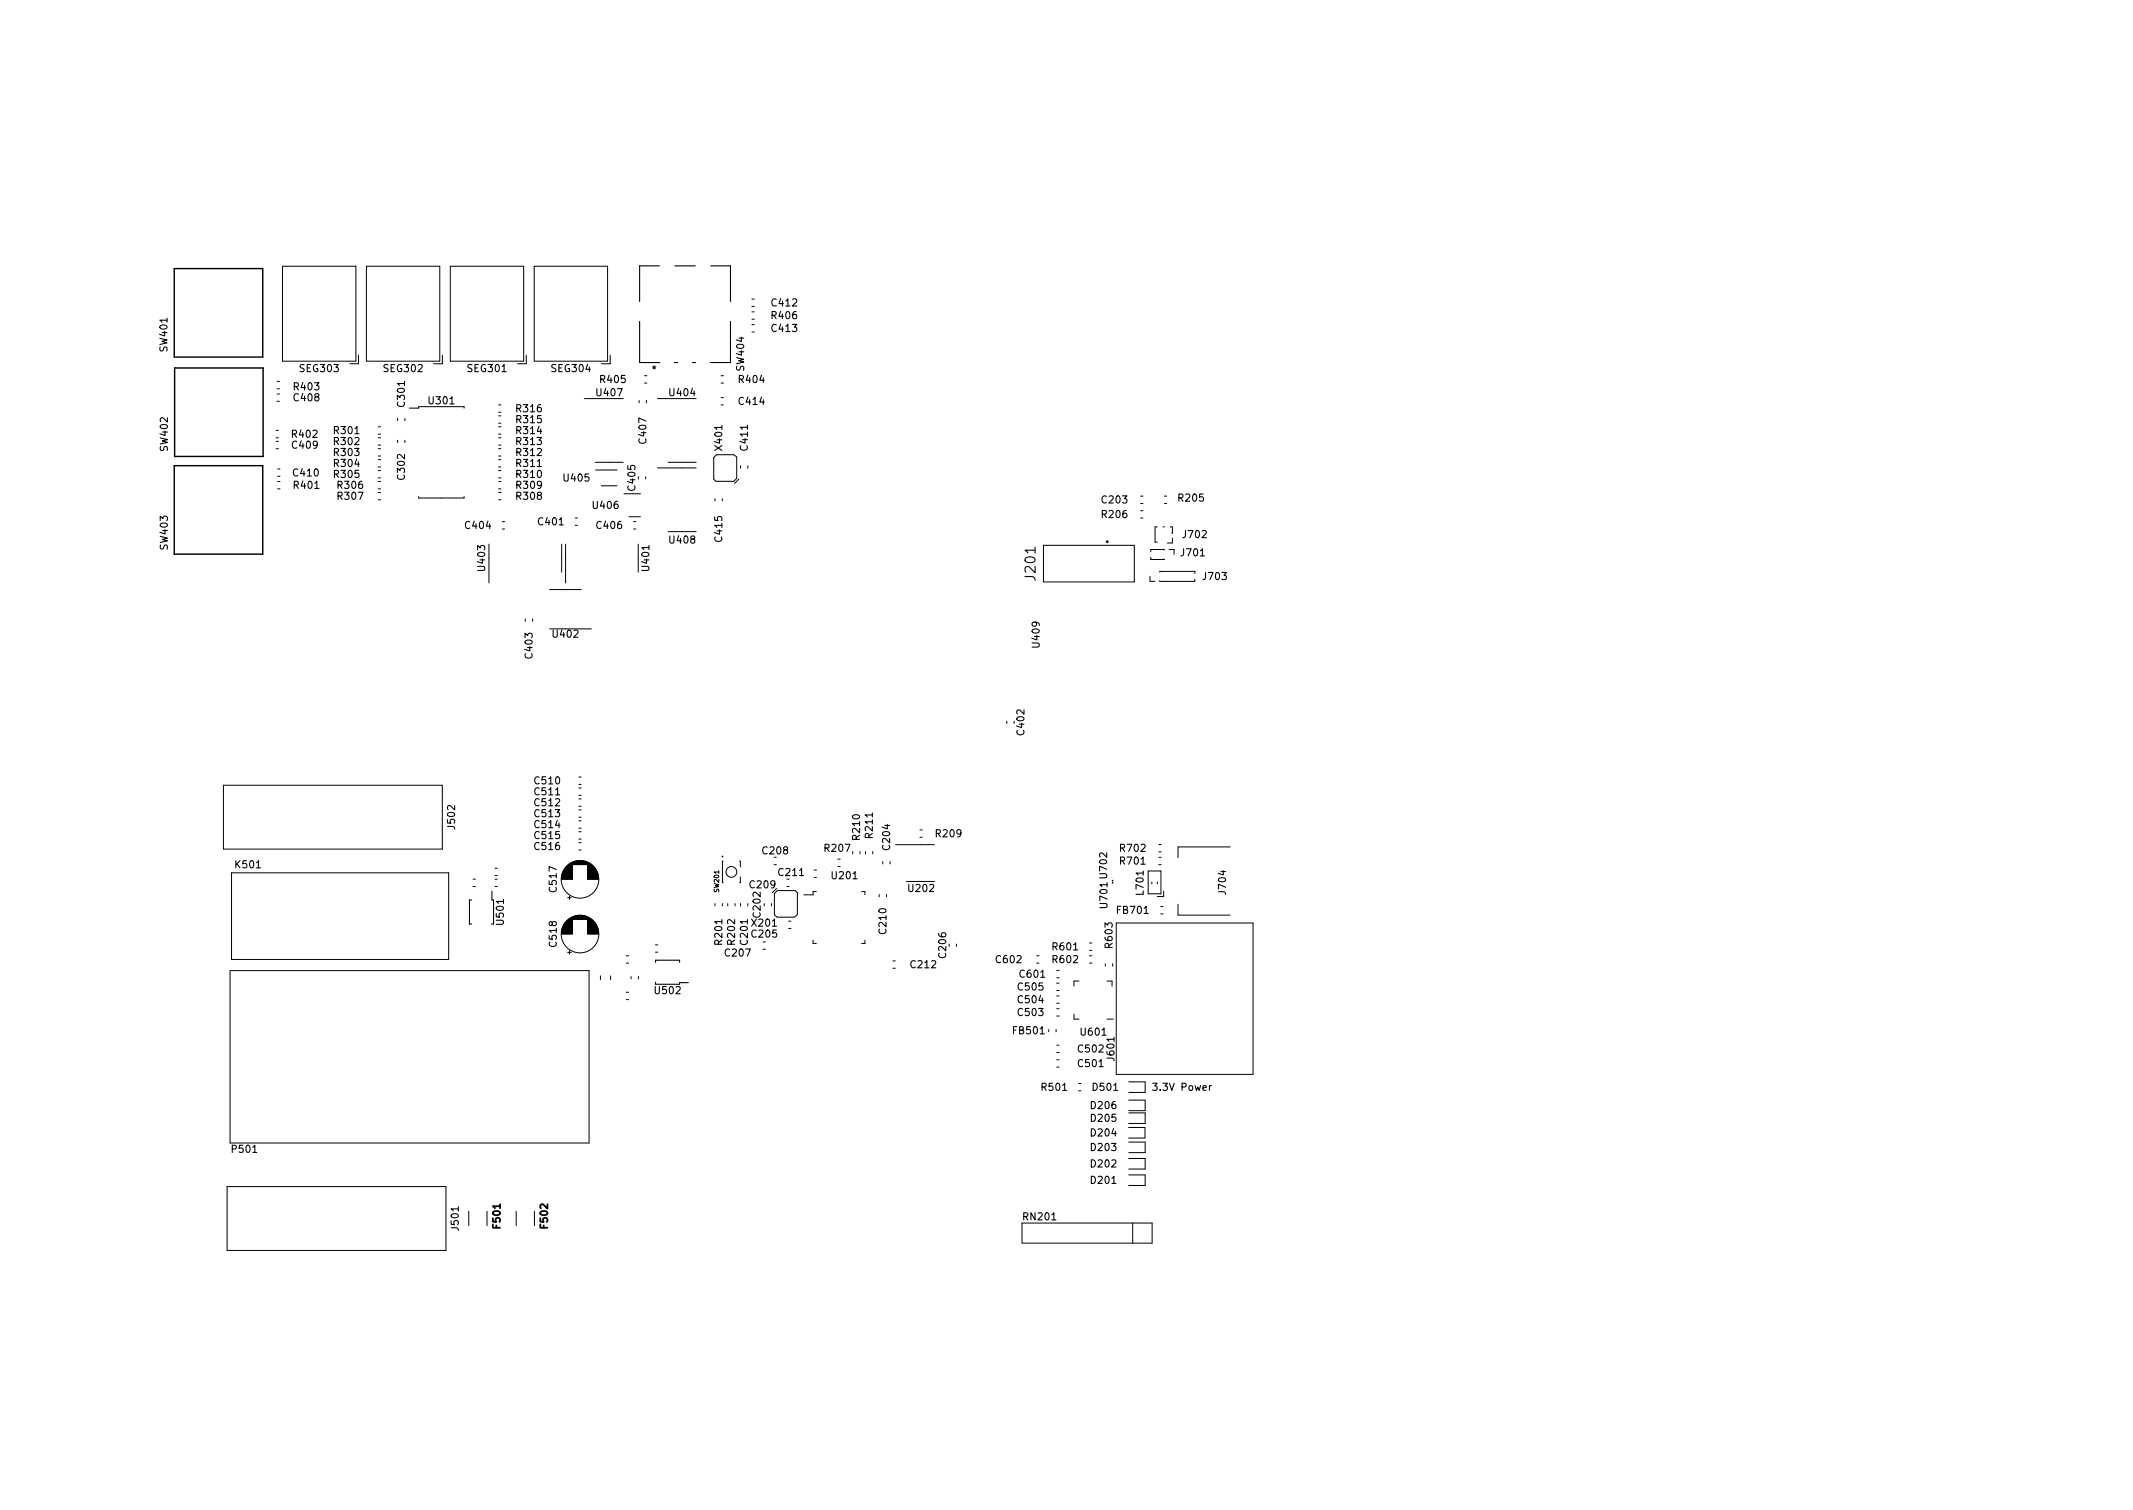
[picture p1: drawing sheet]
<svg xmlns="http://www.w3.org/2000/svg" width="297mm" height="210mm" viewBox="0 0 297 210" stroke-linecap="round" stroke-linejoin="round" font-family="sans-serif">
<defs><g id="words">
<text font-size="2" x="144.2" y="80.7" transform="rotate(-90 144.2 80.7)">J201</text>
<g font-size="1.4">
<text x="107.5" y="44.4">R406</text>
<text x="107.6" y="46.2">C413</text>
<text x="107.6" y="42.7">C412</text>
<text x="23.3" y="48.9" transform="rotate(-90 23.3 48.9)">SW401</text>
<text x="41.8" y="51.8">SEG303</text>
<text x="53.5" y="51.8">SEG302</text>
<text x="65.2" y="51.8">SEG301</text>
<text x="76.9" y="51.8">SEG304</text>
<text x="83.7" y="53.3">R405</text>
<text x="90.8" y="52">*</text>
<text x="103" y="53.3">R404</text>
<text x="103.6" y="51.6" transform="rotate(-90 103.6 51.6)">SW404</text>
<text x="41" y="54.3">R403</text>
<text x="41" y="55.9">C408</text>
<text x="56.4" y="56.5" transform="rotate(-90 56.4 56.5)">C301</text>
<text x="59.8" y="56.3">U301</text>
<text x="72" y="57.4">R316</text>
<text x="72" y="58.9">R315</text>
<text x="83.2" y="55.2">U407</text>
<text x="93.3" y="55.2">U404</text>
<text x="103" y="56.4">C414</text>
<text x="23.4" y="62.7" transform="rotate(-90 23.4 62.7)">SW402</text>
<text x="40.8" y="60.9">R402</text>
<text x="40.8" y="62.5">C409</text>
<text x="46.6" y="65">R304</text>
<text x="46.6" y="63.5">R303</text>
<text x="46.6" y="62">R302</text>
<text x="46.6" y="60.4">R301</text>
<text x="72" y="60.4">R314</text>
<text x="72" y="62">R313</text>
<text x="72" y="63.5">R312</text>
<text x="72" y="65">R311</text>
<text x="90" y="61.7" transform="rotate(-90 90 61.7)">C407</text>
<text x="100.6" y="62.6" transform="rotate(-90 100.6 62.6)">X401</text>
<text x="104.1" y="62.6" transform="rotate(-90 104.1 62.6)">C411</text>
<text x="40.9" y="66.3">C410</text>
<text x="41" y="68.1">R401</text>
<text x="46.6" y="66.5">R305</text>
<text x="47.1" y="69.6">R307</text>
<text x="47.1" y="68.1">R306</text>
<text x="56.4" y="66.7" transform="rotate(-90 56.4 66.7)">C302</text>
<text x="72" y="66.5">R310</text>
<text x="72" y="68.1">R309</text>
<text x="72" y="69.6">R308</text>
<text x="78.6" y="67">U405</text>
<text x="82.7" y="70.9">U406</text>
<text x="88.5" y="68.2" transform="rotate(-90 88.5 68.2)">C405</text>
<text x="153.5" y="70.1">C203</text>
<text x="164.2" y="69.8">R205</text>
<text x="23.4" y="76.4" transform="rotate(-90 23.4 76.4)">SW403</text>
<text x="64.9" y="73.6">C404</text>
<text x="75" y="73.1">C401</text>
<text x="83.2" y="73.6">C406</text>
<text x="93.3" y="75.7">U408</text>
<text x="100.6" y="75.3" transform="rotate(-90 100.6 75.3)">C415</text>
<text x="153.5" y="72.1">R206</text>
<text x="164.6" y="77.5">J701</text>
<text x="164.8" y="74.9">J702</text>
<text x="67.6" y="79.4" transform="rotate(-90 67.6 79.4)">U403</text>
<text x="90.4" y="79.4" transform="rotate(-90 90.4 79.4)">U401</text>
<text x="167.6" y="80.8">J703</text>
<text x="77.1" y="88.8">U402</text>
<text x="74.2" y="91.6" transform="rotate(-90 74.2 91.6)">C403</text>
<text x="144.8" y="90.1" transform="rotate(-90 144.8 90.1)">U409</text>
<text x="142.6" y="102.2" transform="rotate(-90 142.6 102.2)">C402</text>
<text x="74.5" y="113.8">C513</text>
<text x="74.5" y="112.3">C512</text>
<text x="74.5" y="110.7">C511</text>
<text x="74.5" y="109.2">C510</text>
<text x="63.4" y="115.3" transform="rotate(-90 63.4 115.3)">J502</text>
<text x="74.5" y="118.4">C516</text>
<text x="74.5" y="116.8">C515</text>
<text x="74.5" y="115.3">C514</text>
<text x="106.3" y="119">C208</text>
<text x="114.9" y="118.6">R207</text>
<text x="119.8" y="116.8" transform="rotate(-90 119.8 116.8)">R210</text>
<text x="121.5" y="116.6" transform="rotate(-90 121.5 116.6)">R211</text>
<text x="123.9" y="118.2" transform="rotate(-90 123.9 118.2)">C204</text>
<text x="130.4" y="116.6">R209</text>
<text x="156.1" y="118.6">R702</text>
<text x="32.9" y="120.9">K501</text>
<text x="77.5" y="124.1" transform="rotate(-90 77.5 124.1)">C517</text>
<text x="104.5" y="123.7">C209</text>
<text x="108.5" y="122">C211</text>
<text x="115.9" y="122.4">U201</text>
<text x="126.6" y="124.2">U202</text>
<text x="156.1" y="120.4">R701</text>
<text x="159.3" y="124.5" transform="rotate(-90 159.3 124.5)">L701</text>
<text x="170.7" y="124.4" transform="rotate(-90 170.7 124.4)">J704</text>
<text x="70.2" y="128.7" transform="rotate(-90 70.2 128.7)">U501</text>
<text x="77.5" y="131.7" transform="rotate(-90 77.5 131.7)">C518</text>
<text x="100.6" y="131.5" transform="rotate(-90 100.6 131.5)">R201</text>
<text x="102.4" y="131.5" transform="rotate(-90 102.4 131.5)">R202</text>
<text x="104.1" y="131.5" transform="rotate(-90 104.1 131.5)">C201</text>
<text x="104.8" y="130.5">C205</text>
<text x="104.8" y="129">X201</text>
<text x="105.9" y="127.6" transform="rotate(-90 105.9 127.6)">C202</text>
<text x="123.4" y="129.9" transform="rotate(-90 123.4 129.9)">C210</text>
<text x="154.2" y="126.3" transform="rotate(-90 154.2 126.3)">U701 U702</text>
<text x="154.9" y="131.9" transform="rotate(-90 154.9 131.9)">R603</text>
<text x="155.6" y="127.2">FB701</text>
<text x="101.1" y="133.2">C207</text>
<text x="126.9" y="134.8">C212</text>
<text x="131.8" y="133.3" transform="rotate(-90 131.8 133.3)">C206</text>
<text x="138.8" y="134.1">C602</text>
<text x="141.8" y="137.9">C505</text>
<text x="142.1" y="136.1">C601</text>
<text x="146.7" y="134.1">R602</text>
<text x="146.7" y="132.3">R601</text>
<text x="91.3" y="138.4">U502</text>
<text x="141.8" y="139.7">C504</text>
<text x="141.8" y="141.5">C503</text>
<text x="141.2" y="144">FB501</text>
<text x="150.2" y="146.5">C502</text>
<text x="150.2" y="148.6">C501</text>
<text x="150.6" y="144.2">U601</text>
<text x="155.2" y="147.6" transform="rotate(-90 155.2 147.6)">J601</text>
<text x="145.1" y="151.9">R501</text>
<text x="152" y="154.4">D206</text>
<text x="152.3" y="151.9">D501</text>
<text x="160.9" y="151.9">3.3V Power</text>
<text x="32.4" y="160.5">P501</text>
<text x="152" y="156.2">D205</text>
<text x="152" y="158.2">D204</text>
<text x="152" y="160.3">D203</text>
<text x="152" y="162.5">D202</text>
<text x="152" y="164.8">D201</text>
<text x="63.9" y="171.2" transform="rotate(-90 63.9 171.2)">J501</text>
<text x="69.7" y="170.9" transform="rotate(-90 69.7 170.9)">F501</text>
<text x="76.3" y="170.9" transform="rotate(-90 76.3 170.9)">F502</text>
<text x="142.6" y="169.9">RN201</text>
</g>
<text font-size=".9" x="100.1" y="124.2" transform="rotate(-90 100.1 124.2)">SW201</text>
</g></defs>
<g fill="none" stroke="#000" stroke-width=".14">
<path d="M39.3 37.1h10.3v13.2h-10.3zM51 37.1h10.2v13.2h-10.2zM62.7 37.1h10.2v13.2h-10.2zM74.4 37.1h10.2v13.2h-10.2zM38.4 59.9h.4M38.6 54.1h.3M38.6 53.1h.3M38.6 55.9h.3M38.6 54.9h.3M49.9 49.5v1.2h-1.2M52.7 59.4h.3M55.4 58.3v.3"/>
<path d="M56.4 58.3v.3M57 56.8h1.3v-.2h6.3v.2M61.6 49.5v1.2h-1.2M69.4 56.4h.4M69.4 57.4h.4M69.4 57.9h.4M69.4 58.9h.4M69.4 59.4h.4M73.3 49.5v1.2h-1.2M81.4 55.5h3.4M85 49.5v1.2h-1.2M89 55.8v.3"/>
<path d="M89.8 53.3h.3M89.8 52.3h.3M90 55.8v.3M91.5 55.5h3.5M100.4 53.3h.3M100.4 52.3h.3M100.4 56.4h.3M100.4 55.4h.3M104.7 44.4h.3M104.7 43.4h.3M104.7 42.7h.3M104.7 41.6h.3"/>
<path d="M104.7 46.2h.3M104.7 45.2h.3M38.4 61h.4M38.4 62.5h.4M38.4 61.5h.4M38.7 68.1h.3M38.7 67h.3M38.7 66.3h.3M38.7 65.3h.3M52.7 61h.3M52.7 68.1h.3M52.7 67h.3"/>
<path d="M52.7 60.4h.3M52.7 62h.3M52.7 62.5h.3M52.7 63.5h.3M52.7 64h.3M52.7 65h.3M52.7 65.5h.3M52.7 66.5h.3M52.7 68.6h.3M52.7 69.6h.3M55.4 61.3v.3M56.4 61.3v.3"/>
<path d="M58.3 69.1v.2h6.3v-.2M68.1 75.8v5.4M69.4 61h.4M69.4 68.1h.4M69.4 67h.4M69.4 60.4h.4M69.4 62h.4M69.4 62.5h.4M69.4 63.5h.4M69.4 64h.4M69.4 65h.4M69.4 65.5h.4"/>
<path d="M69.4 66.5h.4M69.4 68.6h.4M69.4 69.6h.4M69.9 73.7h.4M69.9 72.6h.4M78.2 75.8v3.9M78.8 75.8v5.4M80.1 72.1h.3M80.1 73.1h.3M82.9 64.4h3.9M82.9 65.4h3M83.7 67.6h2.2"/>
<path d="M86.9 68.8h2.3M87.6 72h1.6M88.2 73.7h.4M88.2 72.6h.4M88.9 75.8v3.9M89.9 66.4v.3M91.5 65.2h5.4M93 74h3.9M93 64.4h3.9M99.4 63.7l.4-.4h2.4l.4 .3v3l-.4 .4h-2.5l-.3-.3zM99.6 69.4v.4M100.6 69.4v.4"/>
<path d="M102.9 66.7l-.6 .6M103.1 64.9v.3M104.1 64.9v.3M145.3 75.9h12.7v5.1h-12.7zM158.8 71.1h.4M158.8 72.1h.4M158.8 70.1h.4M158.8 69.1h.4M160.3 77.6v.3h1.8v-.1M161.2 73.4h-.3v2.1h.3M161.5 79.7v-.1h4.9v.3M162 73.4h.2"/>
<path d="M162.1 76.6v-.1h-1.8v.3M162.1 70.1h.4M162.1 69.1h.4M162.8 76.5h.7v.7M163 73.4h.3v.8h-.1M163.3 74.9v.7h-.7M73.1 86.2v.3M74.2 86.2v.3M76.5 87.6h5.8M76.5 82.1h4.4M160.1 80.3v.7h.7M166.4 80.7v.3h-4.9v-.1"/>
<path d="M31.1 109.3h30.5v8.9h-30.5zM79.9 120h1.8M80 120h1.6M80.1 119.9h1.3M80.3 119.9h1M80.5 119.8h.6M80.6 118.4h.3M80.6 117.3h.3M80.6 116.8h.3M80.6 115.8h.3M80.6 115.3h.3M80.6 114.3h.3"/>
<path d="M80.6 113.8h.3M80.6 112.8h.3M80.6 112.3h.3M80.6 111.2h.3M80.6 110.7h.3M80.6 109.7h.3M80.6 109.2h.3M80.6 108.2h.3M100.7 119.9h-.1v3h.1M103 119.9h.1v.8M116.7 119.6h.3M118.7 118.6v.3"/>
<path d="M119.8 118.6v.3M120.5 118.6v.3M121.5 118.6v.3M122.9 120v.3M124 120v.3M124.7 117.6h5.4M128.1 115.6h.3M128.1 116.6h.3M140.2 100.4v.3M161.4 117.6h.3M161.4 118.6h.3M161.4 119.4h.3"/>
<path d="M171.3 117.9h-7.3v1.5M32 135.2h50v24h-50zM32.2 121.5h30.3v12.1h-30.3zM65.9 123.4h.3M65.9 122.4h.3M68.9 123.4h.4M68.9 122.4h.4M68.9 120.9h.4M68.9 121.9h.4M78.2 122.4h1.5M78.2 130h1.5M78.2 130.1h1.5"/>
<path d="M78.2 129.9h1.5M78.2 122.3h1.5M78.2 122.2h1.5M78.2 129.8h1.5M78.2 129.7h1.5M78.2 122.1h1.5M78.2 122h1.5M78.2 129.6h1.5M78.2 129.5h1.5M78.2 121.9h1.5M78.3 129.5h1.4M78.3 121.9h1.4"/>
<path d="M78.3 121.8h1.4M78.3 129.4h1.4M78.3 129.3h1.4M78.3 121.7h1.4M78.3 121.6h1.4M78.3 129.2h1.4M78.4 129.1h1.3M78.4 121.5h1.3M78.4 121.4h1.3M78.4 129h1.3M78.4 128.9h1.3M78.4 121.3h1.3"/>
<path d="M78.5 121.3h1.2M78.5 128.9h1.2M78.5 121.2h1.2M78.5 128.8h1.2M78.5 128.7h1.2M78.5 121.1h1.2M78.6 128.7h1.1M78.6 121.1h1.1M78.6 121h1.1M78.6 128.6h1.1M78.7 128.6h1M78.7 121h1"/>
<path d="M78.7 128.5h1M78.7 120.9h1M78.7 120.8h1M78.8 128.4h.9M78.8 120.8h.9M78.8 128.3h.9M78.8 120.7h.9M78.9 128.3h.8M78.9 120.7h.8M78.9 120.6h.8M78.9 128.2h.8M79 128.2h.7"/>
<path d="M79 120.6h.7M79 128.1h.7M79 120.5h.7M79 132.6h.5M79 125h.5M79.1 128.1h.6M79.1 120.5h.6M79.1 120.4h.6M79.2 120.4h3.2M79.2 128h3.2M79.2 128h3.1M79.2 120.4h3.1"/>
<path d="M79.3 127.9h3M79.3 120.3h3M79.3 124.7v.5M79.3 132.4v.5M79.3 127.9h2.9M79.3 120.3h2.9M79.4 127.9h2.8M79.4 120.2h2.8M79.5 127.8h2.6M79.5 120.2h2.6M79.5 127.8h2.5M79.5 120.2h2.5"/>
<path d="M79.6 127.7h2.4M79.6 120.1h2.4M79.7 127.7h2.2M79.7 120.1h2.2M79.8 127.7h2M79.8 120h2M79.9 127.6h1.8M80 127.6h1.6M80.1 127.5h1.3M80.3 127.5h1M80.5 127.5h.6M81.8 122.4h1.6"/>
<path d="M81.8 120.6h.8M81.8 121.3h1.3M81.8 128.5h1M81.8 128.1h.6M81.8 128.1h.7M81.8 128.2h.8M81.8 128.3h.8M81.8 128.3h.9M81.8 128.4h.9M81.8 128.4h1M81.8 128.5h1.1M81.8 128.6h1.1"/>
<path d="M81.8 128.7h1.1M81.8 128.7h1.2M81.8 128.8h1.2M81.8 128.9h1.3M81.8 129h1.3M81.8 129.1h1.4M81.8 129.2h1.4M81.8 129.3h1.4M81.8 129.3h1.5M81.8 129.4h1.5M81.8 129.5h1.5M81.8 129.6h1.5"/>
<path d="M81.8 129.7h1.5M81.8 129.8h1.5M81.8 129.9h1.5M81.8 129.9h1.6M81.8 130h1.6M81.8 130.1h1.6M81.8 120.4h.6M81.8 120.5h.7M81.8 120.7h.9M81.8 120.8h.9M81.8 120.8h1M81.8 120.9h1"/>
<path d="M81.8 120.9h1.1M81.8 121h1.1M81.8 121.1h1.2M81.8 121.2h1.2M81.8 121.2h1.3M81.8 121.4h1.3M81.8 121.4h1.4M81.8 121.5h1.4M81.8 121.6h1.4M81.8 121.7h1.4M81.8 121.7h1.5M81.8 121.8h1.5"/>
<path d="M81.8 121.9h1.5M81.8 122h1.5M81.8 122.1h1.5M81.8 122.2h1.5M81.8 122.3h1.5M81.8 122.3h1.6M83.6 135.9v.5M85 135.9v.5M87.2 134.1h.3M87.2 133.1h.3M87.2 139.2h.3M87.2 138.2h.3"/>
<path d="M87.9 136v.3M88.9 136v.3M91.3 131.6h.3M91.3 132.6h.3M99.6 125.8v.3M100.6 125.8v.3M101.3 125.8v.3M102.4 125.8v.3M103.1 122.1v.8h-.1M103.1 125.8v.3M104.1 125.8v.3M106.3 131.2h.3"/>
<path d="M106.3 132.2h.3M106.4 125.8v.3M107.4 125.8v.3M107.8 120.4h.3M108.1 123.7l-.6 .6M108.2 124h2.5l.3 .3v3l-.4 .4h-2.4l-.4-.3v-3zM109.6 123.4h.3M109.8 128.3h.3M109.8 129.3h.3M113.2 130.9v.5h.5M113.4 121.2h.3M113.4 122.2h.3"/>
<path d="M113.7 124.1h-.5v.5h-1.3M116.7 120.6h.3M120 124.1h.5v.5M120.5 130.9v.5h-.5M122.4 124.5v.4M123.4 124.5v.4M124.3 133.8h.4M124.3 134.8h.4M126.2 122.7h2M133.2 131.5v.3M144.4 134.1h.3M144.4 133.1h.3"/>
<path d="M147.2 135.1h.3M147.2 136.1h.3M147.2 137.9h.3M147.2 136.9h.3M147.2 139.7h.3M147.2 138.7h.3M150.3 136.6h-.7v.7M151.7 134.1h.4M151.7 133.1h.4M151.7 132.3h.4M151.7 131.3h.4M153.9 134.2v.3"/>
<path d="M154.2 136.6h.7v.7M154.9 134.2v.3M155.4 128.5h19.1v21.1h-19.1zM159.9 121.3h1.8v3.2h-1.8zM160.4 122.8v.3M161.2 122.8v.3M161.4 120.4h.3M161.6 127.3h.4M161.6 126.2h.4M162.1 124.1v.7h-.9M164 125.9v1.5h7.3M146 143.3v.4"/>
<path d="M147.1 143.3v.4M147.2 141.5h.3M147.2 140.5h.3M147.2 146.6h.3M147.2 145.5h.3M147.2 148.6h.3M147.2 147.6h.3M149.6 141.2v.7h.7M150.2 151.9h.3M150.2 150.9h.3M154.2 141.9h.8M157.2 157h2.2v1.5h-2.2"/>
<path d="M157.2 150.6h2.3v1.5h-2.3M157.2 153.2h2.3v1.5h-2.3M157.2 155h2.3v1.4h-2.3M157.2 159h2.3v1.5h-2.3M31.6 165.2h30.5v8.9h-30.5zM65.3 168.7v2M67.8 168.7v2M71.9 168.7v2M74.4 168.7v2M142.3 170.3h18.1v2.8h-18.1zM157.2 161.3h2.3v1.5h-2.3M157.2 163.6h2.3v1.5h-2.3"/>
<path d="M157.7 170.3v2.8"/>
<circle cx="100.6" cy="119.3" r=".05"/>
<circle cx="80.8" cy="122.4" r="2.62"/>
<circle cx="80.8" cy="130.1" r="2.62"/>
<circle cx="101.9" cy="121.4" r=".75"/>
<circle cx="154.9" cy="122.9" r=".05"/>
<circle cx="154.9" cy="122.6" r=".05"/>
</g>
<path d="M91.8 37h-2.7v5M94 37h2.8M99 37h2.7v5M89.1 44.8v5.7h2.8M93.9 50.5h.5M96.4 50.5h.5M101.7 44.8v5.7h-2.8M65.7 125.3h-.3v3.4h.3M68.5 124.1v1.2h.2v3.4h-.3M91.3 136.8v.3h3.3v-.3h1.3M91.3 134v-.3h3.3v.3" fill="none" stroke="#000" stroke-width=".15"/>
<g fill="none" stroke="#000" stroke-width=".2">
<path d="M24.3 37.4h12.3v12.3h-12.3zM24.3 51.2h12.3v12.4h-12.3zM24.3 64.8h12.3v12.4h-12.3z"/>
<circle cx="154.2" cy="75.4" r=".1"/>
</g>
<use href="#words"/>
</svg>
